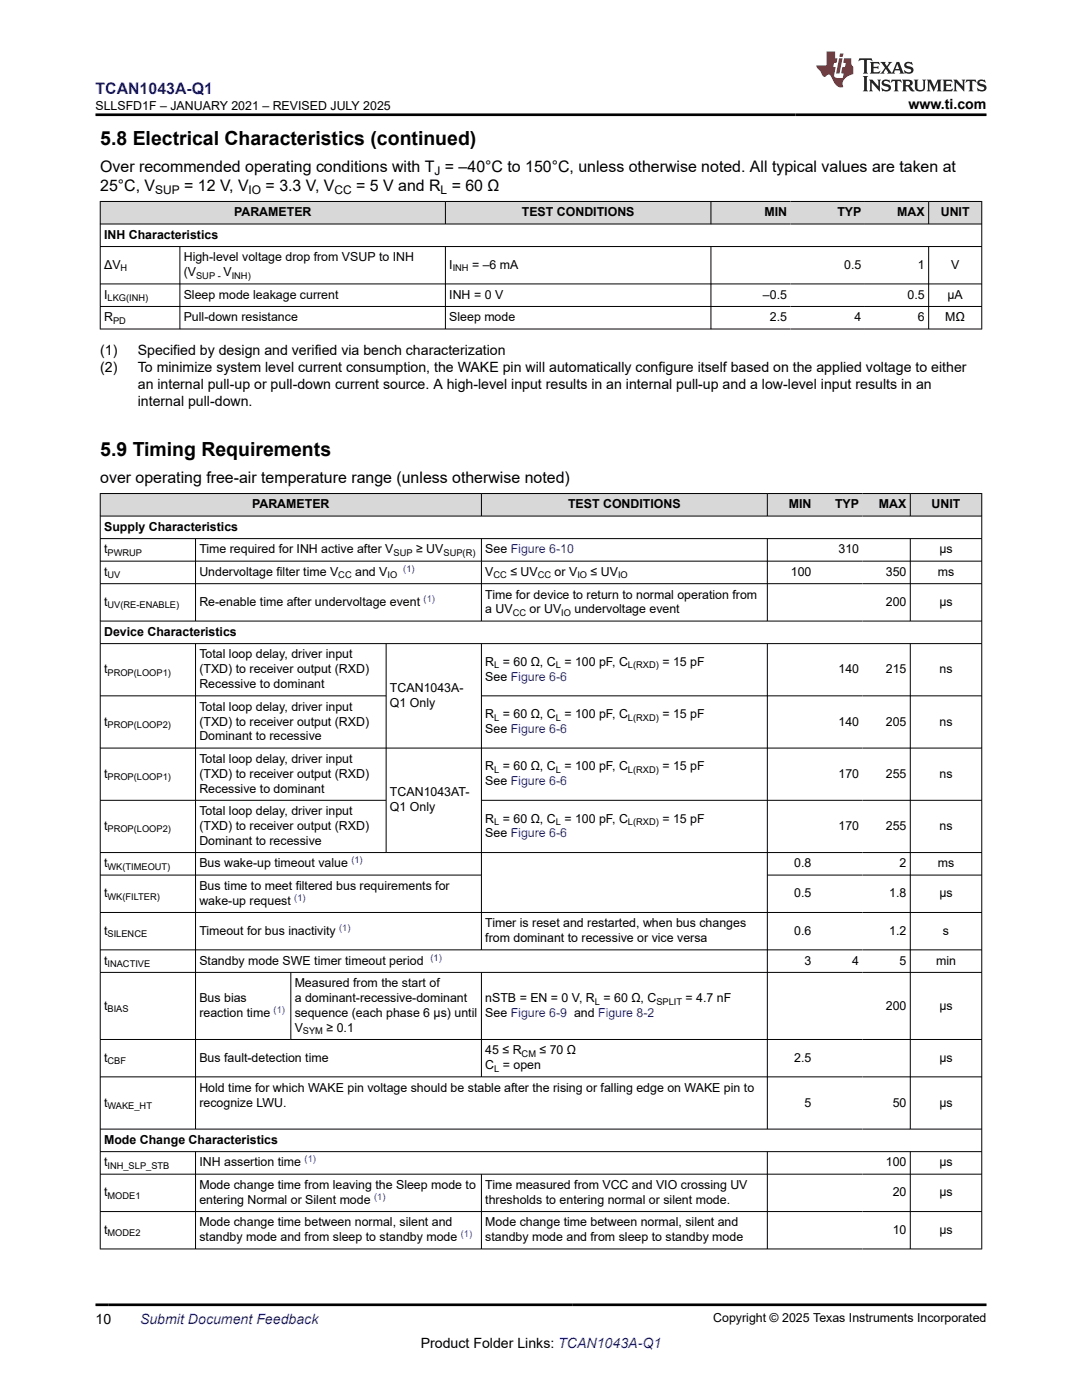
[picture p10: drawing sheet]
<svg xmlns="http://www.w3.org/2000/svg" width="216mm" height="279mm" viewBox="0 0 216 279" stroke-linecap="round" stroke-linejoin="round" font-family="sans-serif">
<defs><g id="words">
<g font-size="3.9">
<text x="20" y="28.8">5.8 Electrical Characteristics (continued)</text>
<text x="20" y="90.9">5.9 Timing Requirements</text>
</g>
<text font-size="3.2" fill="#00f" x="19.1" y="18.7">TCAN1043A-Q1</text>
<g font-size="3.2">
<text x="20" y="34.3">Over recommended operating conditions with T = –40°C to 150°C, unless otherwise noted. All typical values are taken at</text>
<text x="20" y="38.1">25°C, V</text>
<text x="36.8" y="38.1">= 12 V, V</text>
<text x="53" y="38.1">= 3.3 V, V</text>
<text x="71.1" y="38.1">= 5 V and R = 60 Ω</text>
<text x="20" y="96.4">over operating free-air temperature range (unless otherwise noted)</text>
</g>
<g font-size="2.8">
<text x="181.3" y="21.8">www.ti.com</text>
<text x="20" y="70.8">(1)</text>
<text x="27.5" y="70.8">Specified by design and verified via bench characterization</text>
<text x="20" y="74.2">(2)</text>
<text x="27.5" y="74.2">To minimize system level current consumption, the WAKE pin will automatically configure itself based on the applied voltage to either</text>
<text x="27.5" y="77.6">an internal pull-up or pull-down current source. A high-level input results in an internal pull-up and a low-level input results in an</text>
<text x="27.5" y="81">internal pull-down.</text>
<text x="19.1" y="264.2">10</text>
<text x="83.9" y="269">Product Folder Links: TCAN1043A-Q1</text>
</g>
<text font-size="2.8" fill="#00f" x="27.9" y="264.2">Submit Document Feedback</text>
<g font-size="2.5">
<text x="19.1" y="21.9">SLLSFD1F – JANUARY 2021 – REVISED JULY 2025</text>
<text x="20.8" y="47.7">INH Characteristics</text>
<text x="46.7" y="43.2">PARAMETER</text>
<text x="104.1" y="43.2">TEST CONDITIONS</text>
<text x="152.5" y="43.2">MIN</text>
<text x="167.1" y="43.2">TYP</text>
<text x="179" y="43.2">MAX</text>
<text x="187.7" y="43.2">UNIT</text>
<text x="20.8" y="53.6">ΔV</text>
<text x="36.7" y="52.2">High-level voltage drop from VSUP to INH</text>
<text x="89.6" y="53.6">I</text>
<text x="94.2" y="53.6">= –6 mA</text>
<text x="168.5" y="53.6">0.5</text>
<text x="183.2" y="53.6">1</text>
<text x="189.8" y="53.6">V</text>
<text x="20.8" y="59.6">I</text>
<text x="36.7" y="55.1">(V</text>
<text x="36.7" y="59.6">Sleep mode leakage current</text>
<text x="44.6" y="55.1">V</text>
<text x="89.6" y="59.6">INH = 0 V</text>
<text x="152.2" y="59.6">–0.5</text>
<text x="181.1" y="59.6">0.5</text>
<text x="189.1" y="59.6">µA</text>
<text x="20.8" y="64.1">R</text>
<text x="36.7" y="64.1">Pull-down resistance</text>
<text x="89.6" y="64.1">Sleep mode</text>
<text x="153.6" y="64.1">2.5</text>
<text x="170.5" y="64.1">4</text>
<text x="183.2" y="64.1">6</text>
<text x="188.6" y="64.1">MΩ</text>
<text x="50.3" y="101.5">PARAMETER</text>
<text x="113.3" y="101.5">TEST CONDITIONS</text>
<text x="157.4" y="101.5">MIN</text>
<text x="166.6" y="101.5">TYP</text>
<text x="175.4" y="101.5">MAX</text>
<text x="185.9" y="101.5">UNIT</text>
<text x="20.8" y="106">Supply Characteristics</text>
<text x="20.8" y="110.5">t</text>
<text x="39.8" y="110.5">Time required for INH active after V</text>
<text x="83" y="110.5">≥ UV</text>
<text x="96.8" y="110.5">See Figure 6-10</text>
<text x="167.3" y="110.5">310</text>
<text x="187.4" y="110.5">µs</text>
<text x="20.8" y="114.9">t</text>
<text x="39.8" y="114.9">Undervoltage filter time V</text>
<text x="70.9" y="114.9">and V</text>
<text x="96.8" y="114.9">V</text>
<text x="96.8" y="119.4">Time for device to return to normal operation from</text>
<text x="101.8" y="114.9">≤ UV</text>
<text x="110.7" y="114.9">or V</text>
<text x="117.8" y="114.9">≤ UV</text>
<text x="157.8" y="114.9">100</text>
<text x="176.8" y="114.9">350</text>
<text x="187.1" y="114.9">ms</text>
<text x="20.8" y="120.9">t</text>
<text x="39.8" y="120.9">Re-enable time after undervoltage event</text>
<text x="96.8" y="122.4">a UV</text>
<text x="105.7" y="122.4">or UV</text>
<text x="114.6" y="122.4">undervoltage event</text>
<text x="176.8" y="120.9">200</text>
<text x="187.4" y="120.9">µs</text>
<text x="20.8" y="126.9">Device Characteristics</text>
<text x="39.8" y="131.4">Total loop delay, driver input</text>
<text x="20.8" y="134.4">t</text>
<text x="39.8" y="134.4">(TXD) to receiver output (RXD)</text>
<text x="39.8" y="137.3">Recessive to dominant</text>
<text x="96.8" y="135.9">See Figure 6-6</text>
<text x="96.8" y="132.9">R = 60 Ω, C = 100 pF, C</text>
<text x="132.2" y="132.9">= 15 pF</text>
<text x="167.3" y="134.4">140</text>
<text x="176.8" y="134.4">215</text>
<text x="187.5" y="134.4">ns</text>
<text x="39.8" y="141.8">Total loop delay, driver input</text>
<text x="77.8" y="138.1">TCAN1043A-</text>
<text x="77.8" y="141.1">Q1 Only</text>
<text x="96.8" y="143.3">R = 60 Ω, C = 100 pF, C</text>
<text x="132.2" y="143.3">= 15 pF</text>
<text x="20.8" y="144.8">t</text>
<text x="39.8" y="144.8">(TXD) to receiver output (RXD)</text>
<text x="39.8" y="147.8">Dominant to recessive</text>
<text x="96.8" y="146.3">See Figure 6-6</text>
<text x="167.3" y="144.8">140</text>
<text x="176.8" y="144.8">205</text>
<text x="187.5" y="144.8">ns</text>
<text x="20.8" y="155.2">t</text>
<text x="39.8" y="152.3">Total loop delay, driver input</text>
<text x="39.8" y="155.2">(TXD) to receiver output (RXD)</text>
<text x="96.8" y="153.7">R = 60 Ω, C = 100 pF, C</text>
<text x="132.2" y="153.7">= 15 pF</text>
<text x="167.3" y="155.2">170</text>
<text x="176.8" y="155.2">255</text>
<text x="187.5" y="155.2">ns</text>
<text x="39.8" y="158.2">Recessive to dominant</text>
<text x="77.8" y="159">TCAN1043AT-</text>
<text x="77.8" y="161.9">Q1 Only</text>
<text x="96.8" y="156.7">See Figure 6-6</text>
<text x="20.8" y="165.6">t</text>
<text x="39.8" y="162.7">Total loop delay, driver input</text>
<text x="39.8" y="165.6">(TXD) to receiver output (RXD)</text>
<text x="96.8" y="167.1">See Figure 6-6</text>
<text x="96.8" y="164.2">R = 60 Ω, C = 100 pF, C</text>
<text x="132.2" y="164.2">= 15 pF</text>
<text x="167.3" y="165.6">170</text>
<text x="176.8" y="165.6">255</text>
<text x="187.5" y="165.6">ns</text>
<text x="20.8" y="173.1">t</text>
<text x="39.8" y="168.6">Dominant to recessive</text>
<text x="39.8" y="173.1">Bus wake-up timeout value</text>
<text x="158.5" y="173.1">0.8</text>
<text x="179.5" y="173.1">2</text>
<text x="187.1" y="173.1">ms</text>
<text x="20.8" y="179.1">t</text>
<text x="39.8" y="177.6">Bus time to meet filtered bus requirements for</text>
<text x="158.5" y="179.1">0.5</text>
<text x="177.4" y="179.1">1.8</text>
<text x="187.4" y="179.1">µs</text>
<text x="39.8" y="180.6">wake-up request</text>
<text x="96.8" y="185.1">Timer is reset and restarted, when bus changes</text>
<text x="20.8" y="186.5">t</text>
<text x="39.8" y="186.5">Timeout for bus inactivity</text>
<text x="96.8" y="188">from dominant to recessive or vice versa</text>
<text x="158.5" y="186.5">0.6</text>
<text x="177.4" y="186.5">1.2</text>
<text x="188.2" y="186.5">s</text>
<text x="20.8" y="192.5">t</text>
<text x="39.8" y="192.5">Standby mode SWE timer timeout period</text>
<text x="58.8" y="197">Measured from the start of</text>
<text x="160.5" y="192.5">3</text>
<text x="170" y="192.5">4</text>
<text x="179.5" y="192.5">5</text>
<text x="186.8" y="192.5">min</text>
<text x="20.8" y="201.5">t</text>
<text x="39.8" y="200">Bus bias</text>
<text x="39.8" y="203">reaction time</text>
<text x="58.8" y="200">a dominant-recessive-dominant</text>
<text x="58.8" y="203">sequence (each phase 6 μs) until</text>
<text x="96.8" y="203">See Figure 6-9 and Figure 8-2</text>
<text x="96.8" y="200">nSTB = EN = 0 V, R = 60 Ω, C</text>
<text x="136.8" y="200">= 4.7 nF</text>
<text x="176.8" y="201.5">200</text>
<text x="187.4" y="201.5">µs</text>
<text x="58.8" y="205.9">V</text>
<text x="65.1" y="205.9">≥ 0.1</text>
<text x="20.8" y="211.9">t</text>
<text x="39.8" y="211.9">Bus fault-detection time</text>
<text x="96.8" y="213.4">C = open</text>
<text x="96.8" y="210.4">45 ≤ R</text>
<text x="107.7" y="210.4">≤ 70 Ω</text>
<text x="158.5" y="211.9">2.5</text>
<text x="187.4" y="211.9">µs</text>
<text x="20.8" y="220.8">t</text>
<text x="39.8" y="217.9">Hold time for which WAKE pin voltage should be stable after the rising or falling edge on WAKE pin to</text>
<text x="39.8" y="220.8">recognize LWU.</text>
<text x="160.5" y="220.8">5</text>
<text x="178.1" y="220.8">50</text>
<text x="187.4" y="220.8">µs</text>
<text x="20.8" y="228.3">Mode Change Characteristics</text>
<text x="20.8" y="232.8">t</text>
<text x="39.8" y="232.8">INH assertion time</text>
<text x="176.8" y="232.8">100</text>
<text x="187.4" y="232.8">µs</text>
<text x="20.8" y="238.8">t</text>
<text x="39.8" y="237.3">Mode change time from leaving the Sleep mode to</text>
<text x="96.8" y="237.3">Time measured from VCC and VIO crossing UV</text>
<text x="178.1" y="238.8">20</text>
<text x="187.4" y="238.8">µs</text>
<text x="39.8" y="240.3">entering Normal or Silent mode</text>
<text x="39.8" y="244.8">Mode change time between normal, silent and</text>
<text x="96.8" y="240.3">thresholds to entering normal or silent mode.</text>
<text x="96.8" y="244.8">Mode change time between normal, silent and</text>
<text x="20.8" y="246.2">t</text>
<text x="39.8" y="247.7">standby mode and from sleep to standby mode</text>
<text x="96.8" y="247.7">standby mode and from sleep to standby mode</text>
<text x="178.1" y="246.2">10</text>
<text x="187.4" y="246.2">µs</text>
<text x="142.3" y="263.9">Copyright © 2025 Texas Instruments Incorporated</text>
</g>
<g font-size="2.4">
<text x="86.7" y="34.9">J</text>
<text x="31" y="38.7">SUP</text>
<text x="49.6" y="38.7">IO</text>
<text x="66.7" y="38.7">CC</text>
<text x="87.9" y="38.7">L</text>
</g>
<g font-size="1.9">
<text x="24.1" y="54.1">H</text>
<text x="39.1" y="55.6">SUP -</text>
<text x="46.2" y="55.6">INH)</text>
<text x="90.3" y="54.1">INH</text>
<text x="21.5" y="60.1">LKG(INH)</text>
<text x="22.6" y="64.6">PD</text>
<text x="21.5" y="110.9">PWRUP</text>
<text x="78.5" y="110.9">SUP</text>
<text x="88.5" y="110.9">SUP(R)</text>
<text x="21.5" y="115.4">UV</text>
<text x="67.5" y="115.4">CC</text>
<text x="77.3" y="115.4">IO</text>
<text x="98.5" y="115.4">CC</text>
<text x="107.3" y="115.4">CC</text>
<text x="115.2" y="115.4">IO</text>
<text x="123.3" y="115.4">IO</text>
<text x="21.5" y="121.4">UV(RE-ENABLE)</text>
<text x="102.3" y="122.9">CC</text>
<text x="112" y="122.9">IO</text>
<text x="21.5" y="134.9">PROP(LOOP1)</text>
<text x="98.6" y="133.4">L</text>
<text x="110.9" y="133.4">L</text>
<text x="125.3" y="133.4">L(RXD)</text>
<text x="98.6" y="143.8">L</text>
<text x="110.9" y="143.8">L</text>
<text x="125.3" y="143.8">L(RXD)</text>
<text x="21.5" y="145.3">PROP(LOOP2)</text>
<text x="21.5" y="155.7">PROP(LOOP1)</text>
<text x="98.6" y="154.2">L</text>
<text x="110.9" y="154.2">L</text>
<text x="125.3" y="154.2">L(RXD)</text>
<text x="21.5" y="166.1">PROP(LOOP2)</text>
<text x="98.6" y="164.7">L</text>
<text x="110.9" y="164.7">L</text>
<text x="125.3" y="164.7">L(RXD)</text>
<text x="21.5" y="173.6">WK(TIMEOUT)</text>
<text x="21.5" y="179.6">WK(FILTER)</text>
<text x="21.5" y="187">SILENCE</text>
<text x="21.5" y="193">INACTIVE</text>
<text x="21.5" y="202">BIAS</text>
<text x="118.7" y="200.5">L</text>
<text x="131" y="200.5">SPLIT</text>
<text x="60.4" y="206.4">SYM</text>
<text x="21.5" y="212.4">CBF</text>
<text x="98.6" y="213.9">L</text>
<text x="104.1" y="210.9">CM</text>
<text x="21.5" y="221.3">WAKE_HT</text>
<text x="21.5" y="233.3">INH_SLP_STB</text>
<text x="21.5" y="239.3">MODE1</text>
<text x="21.5" y="246.7">MODE2</text>
</g>
<g font-size="1.9" fill="#00f">
<text x="80.5" y="114.1">(1)</text>
<text x="84.5" y="120.1">(1)</text>
<text x="70.1" y="172.3">(1)</text>
<text x="58.7" y="179.7">(1)</text>
<text x="67.7" y="185.7">(1)</text>
<text x="85.9" y="191.7">(1)</text>
<text x="54.6" y="202.1">(1)</text>
<text x="60.8" y="232">(1)</text>
<text x="74.6" y="239.4">(1)</text>
<text x="91.9" y="246.9">(1)</text>
</g>
</g></defs>
<g fill="#d8d8d8">
<path d="M20 40.2h175.9v4.5h-175.9z" fill-rule="evenodd"/>
<path d="M20.1 40.3h68.7v4.3h-68.7z" fill-rule="evenodd"/>
<path d="M88.9 40.3h52.9v4.3h-52.9z" fill-rule="evenodd"/>
<path d="M141.9 40.3h15.9v4.3h-15.9z" fill-rule="evenodd"/>
<path d="M157.8 40.3h14.8v4.3h-14.8z" fill-rule="evenodd"/>
<path d="M172.6 40.3h12.6v4.3h-12.6z" fill-rule="evenodd"/>
<path d="M185.4 40.3h10.4v4.3h-10.4z" fill-rule="evenodd"/>
</g>
<g fill="none" stroke="#000" stroke-width=".2">
<path d="M19.9 40.2h176.1M19.9 44.7h176.1M19.9 49.2h176.1M19.9 56.7h176.1M20 40.1v25.6M35.9 49.2v16.5M88.9 49.2v16.5M88.9 40.1v4.7M141.9 40.1v4.7M141.9 49.2v16.5M185.3 40.1v4.7M185.3 49.2v16.5"/>
<path d="M195.9 40.1v25.6M19.9 61.2h176.1M19.9 65.7h176.1"/>
</g>
<g fill="#d8d8d8">
<path d="M20 98.5h175.9v4.5h-175.9z" fill-rule="evenodd"/>
<path d="M20.1 98.6h75.9v4.3h-75.9z" fill-rule="evenodd"/>
<path d="M96.1 98.6h57v4.3h-57z" fill-rule="evenodd"/>
<path d="M153.2 98.6h9.4v4.3h-9.4z" fill-rule="evenodd"/>
<path d="M162.6 98.6h9.5v4.3h-9.5z" fill-rule="evenodd"/>
<path d="M172.1 98.6h9.5v4.3h-9.5z" fill-rule="evenodd"/>
<path d="M181.7 98.6h14.1v4.3h-14.1z" fill-rule="evenodd"/>
</g>
<g fill="none" stroke="#000" stroke-width=".2">
<path d="M19.9 98.5h176.1M20 98.4v150.9M96.1 98.4v4.7M153.1 98.4v4.7M181.6 98.4v4.7M195.9 98.4v150.9M19.9 103h176.1M19.9 107.5h176.1M19.9 112h176.1M19.9 116.5h176.1M39 107.5v16.5M96.1 107.5v16.5"/>
<path d="M153.1 107.5v16.5M181.6 107.5v16.5M19.9 123.9h176.1M19.9 128.4h176.1M19.9 138.9h57.2M39 128.4v97M77 128.4v41.8M96.1 128.4v61.2M96.1 138.9h99.9M153.1 128.4v97M181.6 128.4v97M19.9 149.3h176.1"/>
<path d="M19.9 159.7h57.2M96.1 159.7h99.9M19.9 170.1h176.1M19.9 174.6h76.2M153.1 174.6h42.9M19.9 182.1h176.1M19.9 189.6h176.1M19.9 194.1h176.1M58 194.1v13.4M96.1 194.1v20.9M19.9 207.5h176.1M19.9 214.9h176.1"/>
<path d="M19.9 225.3h176.1M19.9 229.8h176.1M19.9 234.3h176.1M39 229.8v19.5M96.1 234.3v15M153.1 229.8v19.5M181.6 229.8v19.5M19.9 241.8h176.1M19.9 249.3h176.1"/>
</g>
<path d="M171.5 11.6l-.2 .6 .5-.2h.6v.1v2.2l-.2 .4h1l-.2-.4v-2.2v-.1h.5l.6 .2-.2-.6zM173.6 12.4l.2 .3v1.6l-.2 .4h1.9l.1-.6a1.08 1.08 0 0 1-1.3 .2v-.7h.6l.4 .2v-.7l-.4 .2h-.6v-.5l.2-.2a1 1 0 0 1 1 .3l-.1-.5zM175.7 12.4l.9 1.1-1 1.2h.9l-.2-.2 .5-.8 .4 .8-.2 .2h1.6l-.2-.2 .2-.5h.9l.1 .5-.1 .2h.9l-.2-.4-.8-1.9h-.5l-.9 2.1-.9-1.1 .9-1h-.8l.2 .2-.4 .6-.4-.6 .2-.2zM179 12.8l.4 1h-.7zM180.7 12.5a.65 .65 0 0 0-.2 .7 .65 .65 0 0 0 .6 .5l.6 .1 .1 .3a.79 .79 0 0 1-.7 .4 .79 .79 0 0 1-.7-.5l.1 .7 .2-.1a.93 .93 0 0 0 1.1 0 .93 .93 0 0 0 .4-.9 1.46 1.46 0 0 0-1.2-.6l-.1-.3a1.09 1.09 0 0 1 1.2 .2l-.2-.6-.1 .1-.5-.2zM172.2 15.2l.2 .4v2.2l-.2 .4h1l-.2-.4v-2.2l.2-.4zM173.4 15.9l.2 .4v1.5l-.2 .4h.8l-.3-.4 .1-1.3 1.6 1.8v-2l.2-.4h-.7l.1 .2 .1 1.1-1.2-1.3zM176.2 16a.65 .65 0 0 0-.2 .8 .65 .65 0 0 0 .6 .4l.6 .2 .1 .2a.79 .79 0 0 1-.7 .4 .79 .79 0 0 1-.7-.5l.1 .7 .2-.1a.93 .93 0 0 0 1.1 .1 .93 .93 0 0 0 .4-1 1.46 1.46 0 0 0-1.2-.5l-.1-.4a1.09 1.09 0 0 1 1.2 .2l-.1-.6-.2 .1-.5-.1zM177.9 15.9l-.1 .6a.63 .63 0 0 1 .8-.3v1.6l-.3 .4h1l-.2-.4v-1.6a.66 .66 0 0 1 .8 .3l-.1-.6zM180 15.9l.2 .4v1.5l-.2 .4h1l-.2-.2-.1-.7h.5l.1 .2a.79 .79 0 0 0 1.2 .6l-1-.9a.61 .61 0 0 0 .6-.6 .61 .61 0 0 0-.5-.7zM180.8 16.2h.1a.47 .47 0 0 1 .5 .1 .47 .47 0 0 1 .1 .5l-.1 .1-.7 .1zM182.3 15.9l.2 .2a2.27 2.27 0 0 0 .4 2 1.04 1.04 0 0 0 1.7-.7v-1.3l.2-.2h-.8l.2 .4v1.1a.6 .6 0 0 1-.6 .6 .6 .6 0 0 1-.6-.6v-1.1l.3-.4zM184.9 15.9l.2 .4v1.5l-.2 .4h.8l-.3-.4v-1.4l.9 1.9 .9-1.9v1.4l-.3 .4h1l-.2-.4v-1.5l.2-.4h-.8l-.7 1.5-.6-1.5zM188.1 15.9l.2 .4v1.5l-.2 .4h1.9l.1-.6a1.09 1.09 0 0 1-1.3 .2v-.7h.6l.4 .2v-.6l-.4 .2h-.6v-.6l.2-.1a1.01 1.01 0 0 1 1 .3l-.1-.6zM190.2 15.9l.3 .4v1.5l-.3 .4h.8l-.2-.4v-1.3l1.6 1.8v-2l.2-.4h-.7l.2 .2v1.1l-1.2-1.3zM192.8 15.9l-.1 .6a.63 .63 0 0 1 .8-.3v1.6l-.3 .4h1l-.2-.4v-1.6a.66 .66 0 0 1 .8 .3l-.1-.6zM195.2 16a.65 .65 0 0 0-.2 .8 .65 .65 0 0 0 .6 .4l.6 .2 .2 .2a.79 .79 0 0 1-.7 .4 .79 .79 0 0 1-.7-.5l.1 .7 .2-.1a.93 .93 0 0 0 1 .1 .93 .93 0 0 0 .5-1 1.46 1.46 0 0 0-1.3-.5v-.4a1.09 1.09 0 0 1 1.2 .2l-.2-.6-.2 .1-.5-.1z" fill="#231f20"/>
<path d="M164.9 10.3v2.7h-2l.1 .4 .8 1a.95 .95 0 0 0 1 .9 .59 .59 0 0 1 .5-.4 .59 .59 0 0 1 .5 .3l.4 .8a1.59 1.59 0 0 0 2.1 1.4 1.61 1.61 0 0 1 1-2.3l1-.3-.1-1.5a1.59 1.59 0 0 1-.3-1.7h-1.5l-.2 .9h.6l-.2 .9h-.5l-.2 .9v.3l.4 .1-.1 .9h-.7a.73 .73 0 0 1-1-.7l.3-1.5h-.5l.1-.9h.5l.2-.9h-.5v-1.3zM167.4 11.6l-.6 3.1h.7l.6-3.1zM167.6 10.7l-.1 .6h.7l.1-.6z" fill="#ed1c24"/>
<path d="M19.1 22.9h177.8M19.1 260.4h177.8" fill="none" stroke="#000" stroke-width=".53"/>
<use href="#words"/>
</svg>
